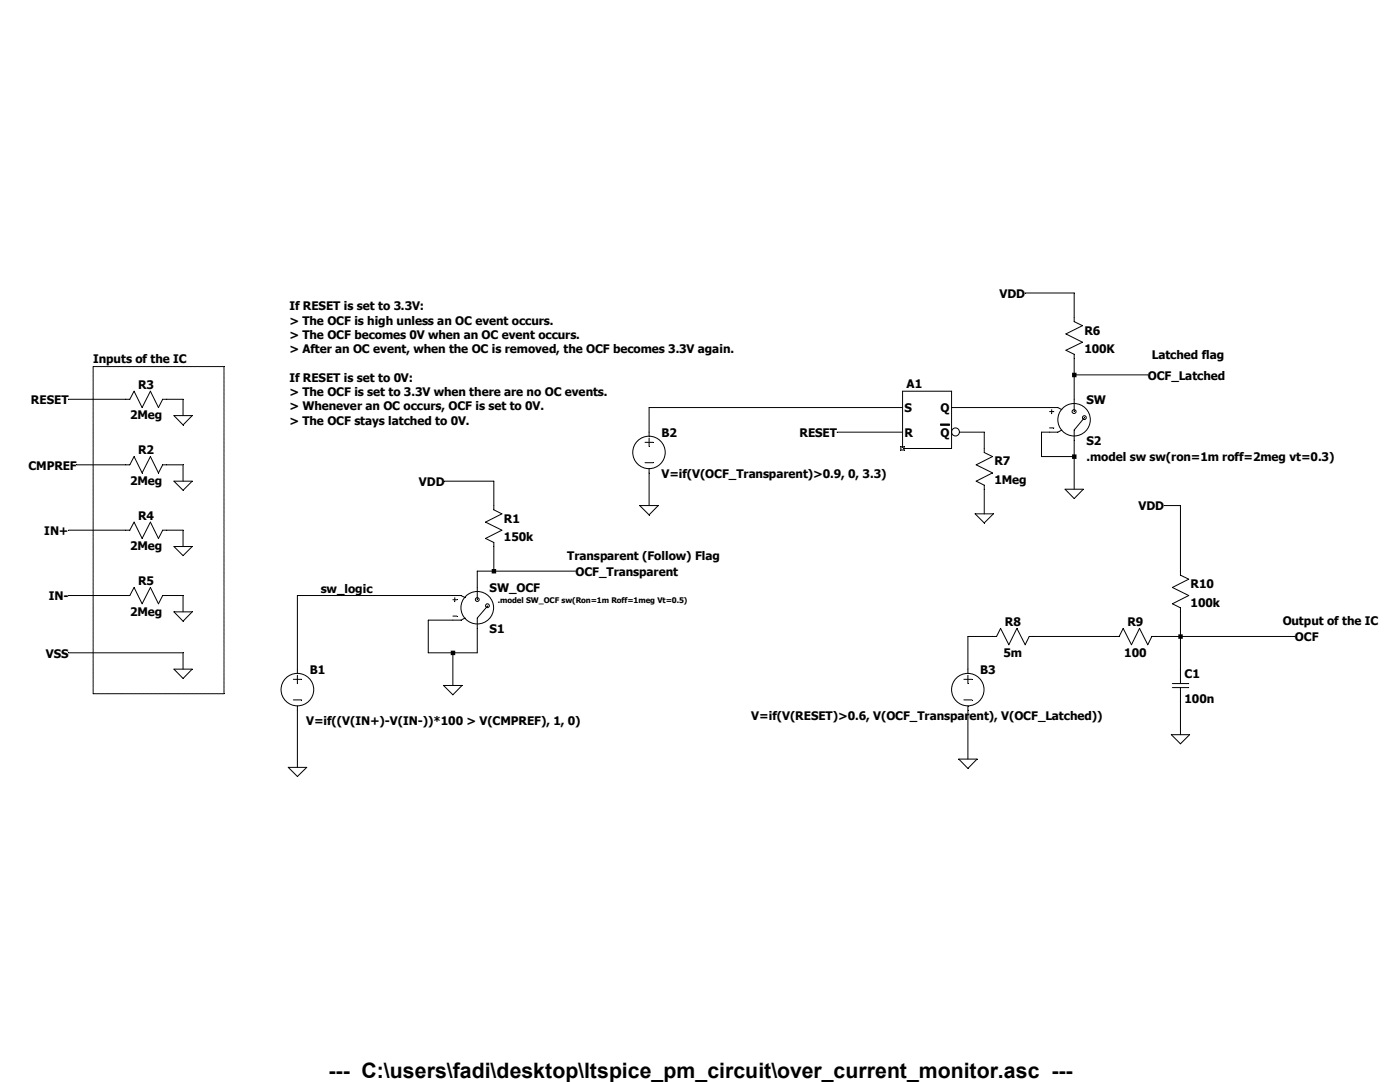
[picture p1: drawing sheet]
<svg xmlns="http://www.w3.org/2000/svg" width="279mm" height="216mm" viewBox="0 0 279 216" stroke-linecap="round" stroke-linejoin="round" font-family="sans-serif">
<defs><g id="words">
<text font-size="4.2" x="65.6" y="215.2">--- C:\users\fadi\desktop\ltspice_pm_circuit\over_current_monitor.asc ---</text>
<g font-size="2.4">
<text x="199.5" y="59.4">VDD</text>
<text x="57.7" y="61.9">If RESET is set to 3.3V:</text>
<text x="57.7" y="64.8">&gt; The OCF is high unless an OC event occurs.</text>
<text x="57.7" y="67.6">&gt; The OCF becomes 0V when an OC event occurs.</text>
<text x="57.7" y="70.4">&gt; After an OC event, when the OC is removed, the OCF becomes 3.3V again.</text>
<text x="216.4" y="66.8">R6</text>
<text x="216.4" y="70.4">100K</text>
<text x="229.9" y="71.7">Latched flag</text>
<text x="18.6" y="72.5">Inputs of the IC</text>
<text x="27.6" y="77.6">R3</text>
<text x="57.7" y="76.2">If RESET is set to 0V:</text>
<text x="180.9" y="77.4">A1</text>
<text x="229.1" y="75.8">OCF_Latched</text>
<text x="6.2" y="80.6">RESET</text>
<text x="26" y="83.7">2Meg</text>
<text x="57.7" y="79">&gt; The OCF is set to 3.3V when there are no OC events.</text>
<text x="57.7" y="81.9">&gt; Whenever an OC occurs, OCF is set to 0V.</text>
<text x="180.5" y="82.3">S</text>
<text x="187.7" y="82.3">Q</text>
<text x="216.8" y="80.6">SW</text>
<text x="57.7" y="84.8">&gt; The OCF stays latched to 0V.</text>
<text x="132" y="87.2">B2</text>
<text x="159.6" y="87.2">RESET</text>
<text x="180.5" y="87.2">R</text>
<text x="187.7" y="87.2">Q</text>
<text x="216.8" y="88.8">S2</text>
<text x="5.7" y="93.7">CMPREF</text>
<text x="27.6" y="90.6">R2</text>
<text x="132" y="95.3">V=if(V(OCF_Transparent)&gt;0.9, 0, 3.3)</text>
<text x="198.5" y="92.9">R7</text>
<text x="216.8" y="92.1">.model sw sw(ron=1m roff=2meg vt=0.3)</text>
<text x="26" y="96.7">2Meg</text>
<text x="83.6" y="97">VDD</text>
<text x="198.5" y="96.6">1Meg</text>
<text x="227.2" y="101.9">VDD</text>
<text x="8.8" y="106.8">IN+</text>
<text x="27.6" y="103.7">R4</text>
<text x="100.6" y="104.3">R1</text>
<text x="100.6" y="108">150k</text>
<text x="26" y="109.8">2Meg</text>
<text x="113.2" y="111.7">Transparent (Follow) Flag</text>
<text x="9.7" y="119.8">IN-</text>
<text x="27.6" y="116.8">R5</text>
<text x="64" y="118.4">sw_logic</text>
<text x="97.7" y="118.2">SW_OCF</text>
<text x="114.9" y="114.9">OCF_Transparent</text>
<text x="237.6" y="117.4">R10</text>
<text x="26" y="122.9">2Meg</text>
<text x="200.5" y="124.9">R8</text>
<text x="225" y="124.9">R9</text>
<text x="237.6" y="121">100k</text>
<text x="256" y="124.7">Output of the IC</text>
<text x="9.1" y="131.2">VSS</text>
<text x="97.7" y="126.4">S1</text>
<text x="200.3" y="131">5m</text>
<text x="224.4" y="131">100</text>
<text x="258.4" y="128">OCF</text>
<text x="61.8" y="134.5">B1</text>
<text x="195.6" y="134.5">B3</text>
<text x="236.4" y="135.3">C1</text>
<text x="149.9" y="143.7">V=if(V(RESET)&gt;0.6, V(OCF_Transparent), V(OCF_Latched))</text>
<text x="236.4" y="140.2">100n</text>
<text x="61.1" y="144.7">V=if((V(IN+)-V(IN-))*100 &gt; V(CMPREF), 1, 0)</text>
</g>
<text font-size="1.5" x="99.4" y="120.3">.model SW_OCF sw(Ron=1m Roff=1meg Vt=0.5)</text>
</g></defs>
<g fill="none" stroke="#000" stroke-width=".2">
<path d="M25.1 79.7h.8l.9-1.6 1.6 3.2 1.6-3.2 1.6 3.2 .9-1.6h.8M180.1 78.1h9.8v11.4h-9.8zM25.1 92.8h.8l.9-1.7 1.6 3.3 1.6-3.3 1.6 3.3 .9-1.6h.8M128.7 88.3h1.6M128.7 92.3h1.6M129.5 86.2v.8M129.5 87.4v1.7M129.5 93.6v.8M179.8 89.2h.6v.6h-.6zM187.7 84.8h1.8M187.7 84.7h1.8M187.7 84.6h1.8"/>
<path d="M25.1 118.8h.8l.9-1.6 1.6 3.3 1.6-3.3 1.6 3.3 .9-1.7h.8M25.1 105.8h.8l.9-1.6 1.6 3.2 1.6-3.2 1.6 3.2 .9-1.6h.8M90.4 118.8h1.6l.8 .5M90.4 119.7h.8M90.8 119.3v.8M95.2 117.2v2.5M98.6 100.9v.8l1.6 .8-3.3 1.7 3.3 1.6-3.3 1.6 1.7 .8v.9M58.5 135.6h1.7M58.5 139.7h1.7M59.4 133.5v.9M59.4 134.7v1.7M90.4 122.9h.8"/>
<path d="M92.8 123.3l-.8 .4h-1.6M97.3 120.9l-2.1 2.4v2.1M59.4 140.9v.8"/>
<circle cx="129.5" cy="90.3" r="3.2"/>
<circle cx="190.7" cy="86.2" r=".79"/>
<circle cx="95.2" cy="119.6" r=".38"/>
<circle cx="59.4" cy="137.6" r="3.2"/>
<circle cx="95.3" cy="121.3" r="3.2"/>
<circle cx="97.3" cy="120.9" r=".38"/>
</g>
<g fill="none" stroke="#000" stroke-width=".2">
<path d="M204.6 58.5h9.8v5.7l1.6 .8-3.3 1.6 3.3 1.7-3.3 1.6 1.7 .8v11.4M13.7 79.7h11.4M18.6 73.2h26.1v65.2h-26.1zM33.3 79.7h3.2v3.2M214.4 74.8h14.7M15.3 92.8h9.8M33.3 92.8h3.2v3.2M34.7 96h3.7l-1.9 1.8zM34.7 82.9h3.7l-1.9 1.9zM88.7 96h9.9v4.9M129.5 94.4v6.5M167 86.2h13.1"/>
<path d="M180.1 81.3h-50.6v4.9M189.9 81.3h21.2l.8 .4M191.5 86.2h4.9v4.1l1.7 .8-3.3 1.7 3.3 1.6-3.3 1.6 1.6 .8v5.7M209.5 82.1h.8M209.5 85.4h.8M209.9 81.7v.8M211.9 85.8l-.8 .4h-3.2v4.9h6.5M212.6 97.6h3.6l-1.8 1.9zM216.4 83.4l-2 2.4v11.8M13.7 105.8h11.4M13.7 118.8h11.4M33.3 105.8h3.2v3.3"/>
<path d="M33.3 118.8h3.2v3.3M34.7 109.1h3.7l-1.9 1.8zM90.4 118.8h-31v14.7M98.6 109.1v4.9M114.9 114h-19.7v3.2M127.7 100.9h3.7l-1.9 1.8zM194.6 102.5h3.6l-1.8 1.9zM232.3 100.9h3.3v13.9l1.6 .8-3.2 1.6 3.2 1.6-3.2 1.7 1.6 .8v15.1M13.7 130.3h22.8v3.2M34.7 133.5h3.7l-1.9 1.9zM34.7 122.1h3.7l-1.9 1.9zM88.5 136.8h3.7l-1.8 1.8z"/>
<path d="M90.4 123.7h-4.9v6.6h9.7v-4.9M90.4 130.3v6.5M192.4 135.6h1.6M192.4 139.7h1.6M193.2 134.7v1.7M234 136.4h3.2M234 137.2h3.2M235.6 137.2v9.4M258.4 127h-28.5l-.8 1.7-1.7-3.3-1.6 3.3-1.6-3.3-.8 1.6h-18l-.8 1.7-1.7-3.3-1.6 3.3-1.6-3.3-.8 1.6h-5.7v7.4M57.5 153.1h3.7l-1.8 1.8zM59.4 141.7v11.4M191.3 151.5h3.7l-1.8 1.8z"/>
<path d="M193.2 140.9v10.6M233.8 146.6h3.6l-1.8 1.8z"/>
<circle cx="214.4" cy="83.8" r="3.2"/>
<circle cx="214.4" cy="82.1" r=".39"/>
<circle cx="216.4" cy="83.3" r=".38"/>
<circle cx="193.1" cy="137.6" r="3.2"/>
</g>
<path d="M90 129.8h.8v.9h-.8zM98.1 113.5h.9v.9h-.9zM214 74.4h.8v.9h-.8zM214 90.7h.8v.9h-.8zM235.2 126.6h.9v.9h-.9z" fill-rule="evenodd" fill="#000"/>
<use href="#words"/>
</svg>
